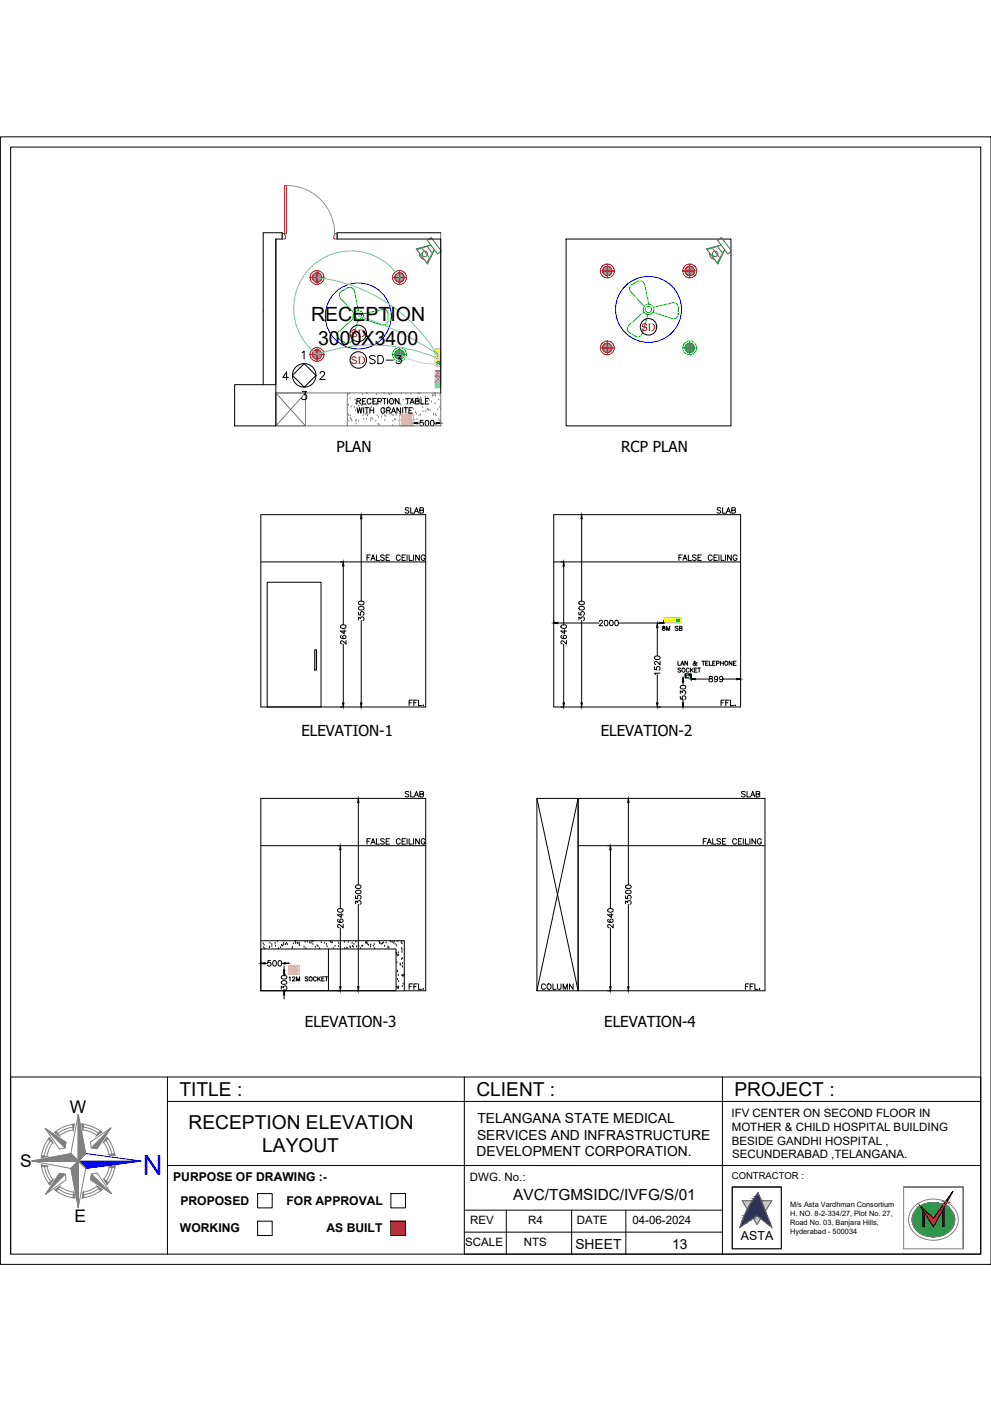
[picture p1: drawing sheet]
<svg xmlns="http://www.w3.org/2000/svg" width="420mm" height="594mm" viewBox="0 0 420 594" stroke-linecap="round" stroke-linejoin="round" font-family="sans-serif">
<defs><g id="words">
<text font-size="11.6" fill="#00f" x="68.8" y="489.9" transform="rotate(180 68.8 489.9)">N</text>
<g font-size="8.3">
<text x="131.9" y="136.2">RECEPTION</text>
<text x="134.9" y="146.1">3000X3400</text>
</g>
<g font-size="8.1">
<text x="76.1" y="464.8">TITLE :</text>
<text x="202" y="464.8">CLIENT :</text>
<text x="311.4" y="464.8">PROJECT :</text>
<text x="80" y="478.6">RECEPTION ELEVATION</text>
<text x="111.2" y="488.4">LAYOUT</text>
</g>
<g font-size="7.4">
<text x="29.6" y="471.8">W</text>
<text x="8.5" y="495.1">S</text>
<text x="31.7" y="518.3">E</text>
</g>
<text font-size="7.1" x="155.9" y="155.6">SD-3</text>
<text font-size="6.5" x="217.6" y="509">AVC/TGMSIDC/IVFG/S/01</text>
<g font-size="6.4">
<text x="142.6" y="191.7">PLAN</text>
<text x="263.4" y="191.8">RCP PLAN</text>
<text x="127.8" y="312">ELEVATION-1</text>
<text x="254.7" y="312">ELEVATION-2</text>
<text x="129.3" y="435.6">ELEVATION-3</text>
<text x="256.2" y="435.6">ELEVATION-4</text>
</g>
<g font-size="5.9">
<text x="202.4" y="476.2">TELANGANA STATE MEDICAL</text>
<text x="202.3" y="483.2">SERVICES AND INFRASTRUCTURE</text>
<text x="202.1" y="490.3">DEVELOPMENT CORPORATION.</text>
<text x="244" y="529.6">SHEET</text>
<text x="285" y="529.6">13</text>
</g>
<g font-size="5.7">
<text x="172.5" y="300.6">FFL.</text>
<text x="172.5" y="420.9">FFL.</text>
<text x="228.6" y="420.9">COLUMN</text>
<text x="315" y="420.9">FFL.</text>
</g>
<g font-size="5.3">
<text x="171.1" y="218.7">SLAB</text>
<text x="303" y="218.7">SLAB</text>
<text x="154.9" y="238.8">FALSE CEILING</text>
<text x="286.8" y="238.8">FALSE CEILING</text>
<text x="171.1" y="339">SLAB</text>
<text x="313.6" y="339">SLAB</text>
<text x="154.9" y="359.1">FALSE CEILING</text>
<text x="297.4" y="359.1">FALSE CEILING</text>
<text x="314.1" y="525.8">ASTA</text>
</g>
<g font-size="5.2">
<text x="73.4" y="500.9">PURPOSE OF DRAWING :-</text>
<text x="76.5" y="510.9">PROPOSED</text>
<text x="121.5" y="510.9">FOR APPROVAL</text>
<text x="76.3" y="522.2">WORKING</text>
<text x="138.4" y="522.2">AS BUILT</text>
</g>
<g font-size="4.9">
<text x="280.1" y="268.5">8M SB</text>
<text x="121.7" y="417.3">12M SOCKET</text>
<text x="310.1" y="473.6">IFV CENTER ON SECOND FLOOR IN</text>
<text x="310.2" y="479.4">MOTHER &amp; CHILD HOSPITAL BUILDING</text>
<text x="310.2" y="485.3">BESIDE GANDHI HOSPITAL ,</text>
<text x="310.4" y="491.2">SECUNDERABAD ,TELANGANA.</text>
<text x="199.3" y="500.7">DWG. No.:</text>
<text x="199.3" y="519.1">REV</text>
<text x="223.9" y="519.1">R4</text>
<text x="244.6" y="519.1">DATE</text>
<text x="268.1" y="519.1">04-06-2024</text>
<text x="197.3" y="528.4">SCALE</text>
<text x="222.1" y="528.4">NTS</text>
</g>
<g font-size="4.4" fill="#f00">
<text x="148.7" y="143">SD</text>
<text x="271.8" y="140.2">SD</text>
<text x="148.7" y="154.3">SD</text>
</g>
<text font-size="4" x="310.3" y="499.9">CONTRACTOR :</text>
<g font-size="3.1">
<text x="335" y="515.7">H. NO. 8-2-334/27, Plot No. 27,</text>
<text x="335" y="511.9">M/s Asta Vardhman Consortium</text>
<text x="335" y="519.4">Road No. 03, Banjara Hills,</text>
<text x="335" y="523.1">Hyderabad - 500034</text>
</g>
</g></defs>
<!-- layer: ELE-12W UPS LIGHT -->
<g fill="none" stroke="#0f0" stroke-width=".42">
<path d="M169.4 147.4v5.8M289.5 147.5h5.9M292.4 144.6v5.9"/>
<circle cx="169.4" cy="150.3" r="2.94"/>
<circle cx="292.4" cy="147.5" r="2"/>
<circle cx="292.4" cy="147.5" r="2.94"/>
</g>
<!-- layer: ELE-4M RAW P.SB -->
<g fill="none" stroke="#ffbf00" stroke-width=".42">
<path d="M184.5 148h2.4v7.2h-2.4zM185.2 148.4h1.2v1.4h-1.2zM185.2 150.1h1.2v.6h-1.2zM185.2 150.9h1.2v.6h-1.2zM185.2 151.7h1.2v.6h-1.2zM185.2 152.5h1.2v.6h-1.2zM185.7 148.9l.1 .2M185.8 149.1l-.2 .2M185.8 148.9v.2M185.8 149.2l-.1 .1M185.8 149.1l.2 .1M186 149.1h-.2"/>
<path d="M281.4 262h7.2v2.4h-7.2zM281.8 262.5h1.4v1.2h-1.4zM282.5 262.9v.2M283.5 262.5h.6v1.2h-.6zM284.3 262.5h.6v1.2h-.6zM285.1 262.5h.6v1.2h-.6zM285.9 262.5h.6v1.2h-.6z"/>
<circle cx="185.8" cy="149.1" r=".45"/>
<circle cx="185.8" cy="149.1" r=".04"/>
<circle cx="282.5" cy="263.1" r=".45"/>
</g>
<!-- layer: ELE-6M RAW P.SB -->
<path d="M185.2 153.3h1.2v.6h-1.2zM185.2 154.1h1.2v.7h-1.2zM286.7 262.5h.7v1.2h-.7zM287.5 262.5h.7v1.2h-.7z" fill="none" stroke="#0f0" stroke-width=".42"/>
<!-- layer: ELE-TEL POINT -->
<g fill="none" stroke="#0ff" stroke-width=".42">
<path d="M184.6 163.2l2.3 1.3M184.9 162.5h-.3v1.5h.3M184.9 163l-.3 .3M185.2 162.9l-.5 .4M185.5 162.7l-.7 .7M185.8 162.6l-.9 .8M186 162.4l-1 1.1M186.6 162.1l-1.6 1.4M186.9 164.5h.1M186.9 161.9l-1.7 1.7M186.9 162.1l-1.6 1.5M186.9 162.3l-1.5 1.4"/>
<path d="M186.9 162.4l-1.4 1.4M186.9 162.5l-1.3 1.3M186.9 162.6l-1.3 1.3M186.9 162.8l-1.2 1.1M186.9 162.9l-1.1 1M186.9 163.1l-1 .9M186.9 163.2l-.9 .9M186.9 163.5l-.7 .7M186.9 163.6l-.6 .6M186.9 163.7l-.6 .5M186.9 163.8l-.5 .5M186.9 164.1l-.3 .3"/>
<path d="M186.9 164.2l-.3 .2M186.9 164.3l-.2 .2M186.9 164.4l-.1 .1M186.9 161.9l-2.3 1.3M186.9 161.9v2.6"/>
</g>
<!-- layer: ELE.LAN POINT -->
<path d="M184.5 157.1h2.4v2.4h-2.4zM184.5 159.5h2.4v2.4h-2.4zM184.9 157.5h1.5v1.6h-1.5zM184.9 159.9h1.5v1.6h-1.5zM185.3 158.2l.5-.2v.6zM185.4 158.2l.4-.1v.4zM185.3 160.6l.5-.1v.5zM185.4 160.6l.4-.1v.4z" fill="none" stroke="#f0f" stroke-width=".42"/>
<!-- layer: FUR -->
<g fill="none" stroke="#767676" stroke-width=".42">
<path d="M117 166.6h12.5v14h-12.5zM117 166.6h69.9v14h-69.9zM147.2 166.6v14M147.6 175.8h.1M147.6 167.3h.1M147.7 171.8h.1M147.9 176.3h.1M147.9 178.7h.1M148.3 167h.1M148.4 169h.1M148.5 177.5h.1M148.5 176.4h.1"/>
<path d="M148.9 172.5h.1M149 177.9h.1M149.2 178.5h.1M150.2 172.8h.1M150.5 169.6h.1M150.7 174.1h.1M150.8 171.1h.1M150.8 178.6h.1M151 179.8h.1M151.1 178.3h.1M151.2 171.5h.1M152.1 172.1h.1"/>
<path d="M152.1 178.6h.1M152.9 169.9h.1M153.2 173.3h.1M153.3 172h.1M153.7 167.2h.1M153.8 171.7h.1M153.9 170.5h.1M154 176.2h.1M154.2 177.9h.1M154.8 175.7h.1M155.2 171.7h.1M155.4 177.7h.1"/>
<path d="M155.4 166.9h.1M155.5 175.5h.1M155.6 167h.1M155.8 176.4h.1M156 175.9h.1M156.8 169.4h.1M157 173.9h.1M157.1 178.4h.1M157.3 177.5h.1M157.5 172.8h.1M157.8 169.1h.1M158 177.7h.1"/>
<path d="M158.2 169.4h.1M158.3 171.3h.1M159.3 178.6h.1M159.6 171.1h.1M159.6 167.3h.1M159.8 171.8h.1M159.9 176.2h.1M160.2 169.9h.1M160.2 171.3h.1M160.3 179.9h.1M160.5 177.1h.1M161.2 170.5h.1"/>
<path d="M161.4 170.9h.1M161.7 176.9h.1M162.1 175.7h.1M162.5 173.4h.1M162.8 166.9h.1M162.9 169.3h.1M163 173.8h.1M163.1 176.4h.1M163.1 173.8h.1M163.2 178.3h.1M163.6 176.6h.1M164.6 170.5h.1"/>
<path d="M164.7 172.8h.1M164.8 167h.1M165 175.7h.1M165.2 167.4h.1M165.8 170.3h.1M165.9 167h.1M166.1 171.5h.1M166.2 176h.1M166.6 178.6h.1M166.8 176.2h.1M167.2 169.3h.1M167.3 177.8h.1"/>
<path d="M167.5 169.9h.1M167.7 170.1h.1M167.7 178.2h.1M168 176.1h.1M168.4 170.5h.1M168.9 169.4h.1M169 173.9h.1M169.2 178.4h.1M169.3 175.7h.1M169.5 171.4h.1M169.9 175.8h.1M170 171.8h.1"/>
<path d="M170.1 166.9h.1M170.9 169.6h.1M172 172.8h.1M172 173.6h.1M172 167h.1M172.1 169.5h.1M172.2 171.5h.1M173 175.4h.1M174 169.2h.1M174.2 167.2h.1M174.2 175.2h.1M174.3 175.8h.1"/>
<path d="M174.7 169.9h.1M175.2 169.1h.1M175.3 173.6h.1M175.5 178.1h.1M175.7 170.5h.1M176.1 175h.1M176.5 169.3h.1M176.6 175.7h.1M176.8 178h.1M177 169.7h.1M177.2 168.8h.1M177.3 166.9h.1"/>
<path d="M177.6 176.3h.1M178 167h.1M178.1 171.5h.1M178.3 176h.1M178.4 168.7h.1M179 171.6h.1M179.2 172.7h.1M179.3 174.6h.1M180.3 168.4h.1M180.5 174.4h.1M181.3 169.1h.1M181.3 173.7h.1"/>
<path d="M181.4 173.6h.1M181.8 174.1h.1M182 169.9h.1M182.4 174.2h.1M182.9 170.5h.1M183.4 168h.1M183.6 167.3h.1M183.8 176h.1M183.8 175.7h.1M184 167.7h.1M184.3 166.8h.1M184.4 171.3h.1"/>
<path d="M184.6 175.7h.1M184.6 166.9h.1M184.6 167.8h.1M184.8 176.3h.1M185.6 173.8h.1M186 169.5h.1M186.1 178.1h.1M186.5 172.7h.1M186.5 178.5h.1M186.5 167.6h.1M186.8 173.6h.1M160.7 180.2h.1"/>
<path d="M166.4 180.5h.1M184.7 180.2h.1"/>
</g>
<!-- layer: ELE-CABLE TRAY -->
<path d="M175.2 179.4h.1M177 179.4h1M179.4 178.2h-1.1l-.2 1a.82 .82 0 0 1 1.3 0 .82 .82 0 0 1-.2 1.3 .82 .82 0 0 1-1.2-.4M180.6 178.3a1.14 1.14 0 0 1 1.4 .9 1.14 1.14 0 0 1-.9 1.4l-.7-.5-.1-.9zM182.8 178.3a1.14 1.14 0 0 1 1.4 .9 1.14 1.14 0 0 1-.8 1.4l-.8-.5-.1-.9zM184 179.4h1.1M186.9 179.4h.1" fill="none" stroke="#000" stroke-width=".42"/>
<path d="M175.2 179.4l1.8-.3v.6zM185.1 179.1l1.8 .3-1.8 .3z" fill="#000" stroke="#000" stroke-width=".42"/>
<!-- layer: ELE-12W LED -->
<g fill="none" stroke="#f00" stroke-width=".42">
<path d="M131.5 117.7h5.9M134.4 114.7v5.9M166.4 117.7h5.9M169.4 114.7v5.9M254.6 114.9h5.8M257.5 112v5.8M289.5 114.9h5.9M292.4 112v5.8M131.5 150.3h5.9M134.4 147.4v5.8M254.6 147.5h5.8M257.5 144.6v5.9"/>
<circle cx="134.4" cy="117.7" r="2"/>
<circle cx="134.4" cy="117.7" r="2.94"/>
<circle cx="169.4" cy="117.7" r="2"/>
<circle cx="169.4" cy="117.7" r="2.94"/>
<circle cx="257.5" cy="114.9" r="2"/>
<circle cx="257.5" cy="114.9" r="2.94"/>
<circle cx="292.4" cy="114.9" r="2"/>
<circle cx="292.4" cy="114.9" r="2.94"/>
<circle cx="134.4" cy="150.3" r="2"/>
<circle cx="134.4" cy="150.3" r="2.94"/>
<circle cx="257.5" cy="147.5" r="2"/>
<circle cx="257.5" cy="147.5" r="2.94"/>
</g>
<g fill="none" stroke="#989898" stroke-width=".42">
<path d="M132.4 117.7l2 2M132.4 117.8l1.9 1.9M132.4 117.5l2.2 2.2M132.4 117.4l2.3 2.3M132.4 117.9l1.8 1.8M132.5 117.2l2.4 2.4M132.5 118.2l1.4 1.4M132.5 118.3l1.3 1.3M132.6 116.9l2.6 2.6-2.6-2.5M132.6 118.5l1 1M132.7 116.7l2.6 2.8M132.7 116.6l2.8 2.8"/>
<path d="M132.7 118.8l.7 .6M133.1 116.2l2.8 2.8-2.9-2.8 2.8 2.9-2.9-2.8 2.8 2.9-2.9-2.6M133.5 115.9l2.6 2.8M134 115.7l2.4 2.4M134.2 115.7l2.2 2.2-2.3-2.2M134.3 115.7l2.1 2.1M134.4 115.7l2 2M134.5 115.7l1.9 1.9M134.6 115.7l1.8 1.8M134.8 115.7l1.6 1.6M135 115.8l1.3 1.3M135 119.6l-2.5-2.5 2.5 2.5"/>
<path d="M135.1 115.8l1.2 1.2M135.6 116.1l.4 .4M136.1 118.8l-2.8-2.8 2.7 2.9M136.3 118.4l-2.6-2.6 2.5 2.7M136.4 118.2l-2.5-2.5 2.4 2.6M167.4 117.6l2.1 2.1M167.4 117.7l1.9 2M167.4 117.8l1.8 1.9M167.4 117.5l2.2 2.2M167.4 117.9l1.7 1.8M167.4 117.3l2.3 2.3-2.3-2.2M167.4 117.2l2.4 2.4"/>
<path d="M167.4 118.2l1.5 1.4M167.5 118.3l1.2 1.3M167.5 117l2.4 2.6M167.5 116.9l2.6 2.6M167.6 116.7l2.6 2.8M167.7 118.8l.6 .6M167.7 116.6l2.8 2.7M167.9 116.3l2.9 2.8M168.2 116.1l2.8 2.8-2.9-2.8M168.4 116l2.7 2.7M168.4 115.9l2.8 2.6M168.6 115.8l2.6 2.6"/>
<path d="M168.8 115.8l2.5 2.5M168.9 115.7l2.4 2.5M169 115.7l2.3 2.4M169.1 115.7l2.3 2.2-2.4-2.2M169.2 115.7l2.2 2.1M169.4 115.7l2 1.9M169.6 115.7l1.8 1.8M169.8 115.7l1.5 1.6M169.9 115.8l1.4 1.3M170.3 115.9l.9 .9M170.6 116.1l.4 .4M170.6 119.3l-2.8-2.8 2.7 2.8"/>
<path d="M255.5 114.8l2.1 2.1M255.5 114.9l2 2M255.5 115l1.8 1.9M255.5 114.6l2.3 2.3M255.5 115.2l1.7 1.7M255.5 114.5l2.3 2.4M255.5 115.3l1.6 1.6M255.6 114.4l2.4 2.4M255.6 115.4l1.4 1.4M255.6 114.3l2.5 2.5M255.6 115.6l1.2 1.2M255.6 114.2l2.6 2.6"/>
<path d="M255.7 115.7l.9 1M255.7 113.9l2.6 2.8M255.8 113.9l2.7 2.7M255.8 116l.6 .6M255.8 113.8l2.8 2.8M256 113.6l2.8 2.8M256.1 113.5l2.8 2.8-2.9-2.7M256.1 113.5l2.9 2.7M256.3 113.3l2.8 2.7M256.4 113.2l2.8 2.8M256.5 113.1l2.7 2.8M256.6 113.1l2.7 2.7"/>
<path d="M256.7 113l2.6 2.6M256.9 113l2.5 2.5-2.6-2.5M257.1 112.9l2.3 2.4M257.2 112.9l2.3 2.3M257.2 112.9l2.3 2.2M257.3 112.9l2.2 2.1M257.4 112.9l2.1 2M257.7 112.9l1.8 1.8M257.8 112.9l1.7 1.7M257.9 112.9l1.5 1.6M258.2 113l1.1 1.2M258.4 113.1l.9 .9"/>
<path d="M258.7 113.3l.4 .4M258.7 116.5l-2.8-2.8 2.8 2.8M290.4 114.9l2 2M290.4 115l1.9 1.9M290.5 115.2l1.7 1.7M290.5 114.5l2.1 2.4M290.5 115.3l1.6 1.6M290.5 115.4l1.4 1.4M290.5 114.4l2.5 2.4M290.5 114.3l2.6 2.5M290.6 114.1l2.6 2.6M290.6 114.1l2.7 2.6"/>
<path d="M290.6 115.7l1 1M290.7 113.9l2.7 2.7M290.8 116l.6 .6M290.8 113.8l2.7 2.8M290.9 113.7l2.8 2.8M290.9 113.6l2.8 2.8M291 113.5l2.8 2.8M291.1 113.4l2.8 2.8-2.8-2.7M291.3 113.3l2.8 2.7M291.4 113.2l2.7 2.8M291.5 113.1l2.7 2.8M291.6 113.1l2.6 2.7"/>
<path d="M291.7 113l2.6 2.6M291.8 113l2.5 2.6M291.9 113l2.5 2.4M292 112.9l2.4 2.4M292.1 112.9l2.3 2.3M292.3 112.9l2.1 2.1M292.4 112.9l2 2M292.6 112.9l1.8 1.8M292.7 112.9l1.7 1.7M293 113l1.4 1.3M293.2 113l1.1 1.2M293.6 113.3l.5 .4"/>
<path d="M132.4 150.3l2 2M132.4 150.4l1.9 1.9M132.4 150.6l1.8 1.7M132.5 149.9l2.4 2.4M132.5 150.8l1.4 1.4M132.5 149.8l2.5 2.4M132.5 151l1.3 1.2M132.6 149.6l2.5 2.6M132.6 149.5l2.6 2.6M132.6 149.5l2.7 2.6M132.7 149.3l2.7 2.7-2.8-2.6M132.7 149.3l2.8 2.7"/>
<path d="M132.7 151.4l.7 .6M132.8 149.2l2.7 2.8M132.9 149l2.8 2.8M133 148.9l2.8 2.8-2.9-2.7M133.1 148.8l2.8 2.8-2.9-2.7M133.5 148.5l2.8 2.5M133.8 148.4l2.5 2.6M133.9 148.4l2.5 2.4M134 148.4l2.4 2.3M134.2 148.3l2.2 2.2M134.3 148.3l2.1 2.2M134.4 148.3l2 2.1"/>
<path d="M134.5 148.3l1.9 1.9M134.6 148.3l1.8 1.8M134.7 152.3l-2.3-2.3 2.2 2.3M134.7 148.3l1.7 1.7M135 148.4l1.3 1.3M135.1 148.4l1.2 1.2M135.6 148.7l.4 .4M135.7 151.9l-2.9-2.8 2.8 2.8M136.1 151.5l-2.8-2.8 2.7 2.8M136.2 151.3l-2.7-2.7 2.6 2.7M255.5 147.5l2.1 2M255.5 147.6l2 1.9"/>
<path d="M255.5 147.7l1.8 1.8M255.5 147.3l2.3 2.2M255.5 147.8l1.7 1.7M255.5 147.2l2.3 2.3M255.5 147.9l1.6 1.6M255.6 147l2.4 2.5M255.6 148l1.4 1.5M255.6 146.9l2.5 2.5M255.6 148.2l1.2 1.2M255.6 146.8l2.6 2.6M255.7 146.7l2.6 2.6M255.7 148.4l.9 .9"/>
<path d="M255.7 146.6l2.8 2.7M255.8 146.5l2.7 2.7M255.8 148.6l.6 .6M255.9 146.3l2.8 2.8M256 146.2l2.8 2.9M256 146.2l2.8 2.8M256.1 146.1l2.8 2.9M256.1 146.1l2.8 2.8M256.2 146l2.8 2.8M256.3 145.9l2.8 2.8M256.4 145.9l2.8 2.7M256.5 145.8l2.7 2.7"/>
<path d="M256.7 145.7l2.6 2.6-2.7-2.6M256.8 145.6l2.6 2.6M256.9 145.6l2.5 2.5M257.1 145.6l2.3 2.3M257.2 145.6l2.3 2.3M257.2 145.5l2.3 2.3M257.3 145.5l2.2 2.2M257.4 145.5l2.1 2.1M257.7 145.5l1.8 1.9M257.8 145.6l1.7 1.6M257.9 145.6l1.5 1.5M258.2 145.7l1.1 1.1"/>
<path d="M258.4 145.7l.9 .9M258.7 149.1l-2.8-2.7 2.7 2.8M258.7 145.9l.4 .5"/>
</g>
<!-- layer: ELE-1200MM CEILINGFAN -->
<g fill="none" stroke="#0f0" stroke-width=".42">
<path d="M144.8 123.5l2.6-1.4a1.96 1.96 0 0 1 2.8 1.3l1.8 8.3M144.8 123.5a1.96 1.96 0 0 0-.4 3l5.7 6.2M149.9 135l-6.4 5.7a1.96 1.96 0 0 0 .4 3.2M151.7 136.2l-2.5 8.1a1.96 1.96 0 0 1-2.9 1l-2.4-1.4M154 133.1l8.1-1.9a1.96 1.96 0 0 1 2.4 1.9v2.9a1.96 1.96 0 0 1-2.6 1.9l-8.1-2.7M267.4 123.7l5.7 6.2M267.9 120.7a1.96 1.96 0 0 0-.5 3M267.9 120.7l2.5-1.4a1.96 1.96 0 0 1 2.9 1.3l1.8 8.4M273 132.2l-6.4 5.8a1.96 1.96 0 0 0 .3 3.1l2.5 1.5a1.96 1.96 0 0 0 2.9-1.1l2.4-8M277 130.3l8.2-1.9a1.96 1.96 0 0 1 2.4 1.9v2.9a1.96 1.96 0 0 1-2.6 1.9l-8.1-2.7"/>
<circle cx="151.9" cy="134" r="1.34"/>
<circle cx="151.9" cy="134" r="2.25"/>
<circle cx="275" cy="131.2" r="1.34"/>
<circle cx="275" cy="131.2" r="2.25"/>
</g>
<g fill="none" stroke="#00f" stroke-width=".42">
<circle cx="151.9" cy="134" r="14"/>
<circle cx="275" cy="131.2" r="14"/>
</g>
<!-- layer: FA-BELOW SMOKE DERECTOR -->
<g fill="none" stroke="#000" stroke-width=".42">
<circle cx="275" cy="138.6" r="3.5"/>
<circle cx="151.9" cy="141.4" r="3.5"/>
<circle cx="151.9" cy="152.6" r="3.5"/>
</g>
<!-- layer: ELE-LIGHTING WIRING -->
<path d="M169.4 150.3a31.3 31.3 0 0 0 16.4 4.1" fill="none" stroke="#debad0" stroke-width=".42"/>
<path d="M134.4 117.7a68.4 68.4 0 0 1 51.4 33.5M169.4 117.7a24.3 24.3 0 0 0-37.2-4.8 24.3 24.3 0 0 0 2.2 37.4 70.6 70.6 0 0 1 51.4 1.7M151.9 134a124.7 124.7 0 0 1 33.9 16.4" fill="none" stroke="#63d7b6" stroke-width=".42"/>
<!-- layer: ELE. 2N0S OF 6-16 UPS SOCKETS -->
<g fill="none" stroke="#dd6ec1" stroke-width=".42">
<path d="M169.4 178.3h5.8v2.3h-5.8zM169.4 175.9h5.8v2.4h-5.8zM170.3 178.7h4v1.5h-4zM170.3 176.3h4v1.5h-4zM170.4 178.8h.4M170.4 178.9h.4M170.4 176.5h.4M170.4 177.7h.4M170.9 176.3v1.5M170.9 178.7v1.5M171.3 179.1h.1M171.3 176.8h.1"/>
<path d="M171.6 179.6v.3zM171.6 177.3v.3zM171.9 179l.2 .2zM171.9 176.7l.2 .1zM172.3 176.3v1.5M172.3 178.7v1.5M172.4 176.3v1.5M172.4 178.7v1.5M172.4 178.9h.5M172.4 176.5h.5M172.9 178.8h-.5v1.2h.5M172.9 176.5h-.5v1.2h.5"/>
<path d="M172.9 176.3v1.5M172.9 178.7v1.5M173 176.3v1.5M173 178.7v1.5M173.4 179.1h.1M173.4 176.8h.1M173.6 179.6v.3zM173.6 177.3v.3zM173.9 179l.2 .2zM173.9 176.7l.2 .1zM170.4 180h.4M122.2 409.3h4.7v1.9h-4.7z"/>
<path d="M122.2 411.2h4.7v1.9h-4.7zM123 409.7h3.2v1.2h-3.2zM123 412.8v-1.2h3.2v1.2M123.2 410.6h.1M123.4 409.9l.1 .2zM123.7 410.5h.1M124 409.7v1.2M124 411.6v1.2M124.1 409.7v1.2M124.1 411.6v1.2M124.1 410.7h.4M124.1 409.8h.4"/>
<path d="M124.1 411.7h.4M124.5 409.7v1.2M124.5 411.6v1.2M124.6 409.7v1.2M124.6 411.6v1.2M124.8 410.6h.1M125.1 409.9v.2zM125.4 410.6h.1M125.7 409.7v1.2M125.7 411.6v1.2M126.1 409.8h-.3v1l.3-.1M126.1 411.7h-.3v1"/>
</g>
<!-- layer: LV.CC CEMARA -->
<g fill="none" stroke="#709500" stroke-width=".42">
<path d="M176.7 105.9l6-2-6.2 1.6 4.8 6.4 2.9-6-3.3 5.6M177.9 107.4a2.33 2.33 0 0 0 1.9 2.6M179.2 105.5l2.7 3.5M181.2 101.9l1.6-1.2 4.3 5.8-1.6 1.2zM181.2 104.7l2 2.5M299.8 105.9l5.9-2-6.2 1.6 4.8 6.4 3-6-3.3 5.6M300.9 107.4a2.33 2.33 0 0 0 2 2.6M302.2 105.5l2.7 3.5M304.2 101.9l1.6-1.2 4.4 5.8-1.6 1.2zM304.3 104.7l1.9 2.5"/>
<circle cx="180.1" cy="107.7" r="1.15"/>
<circle cx="303.2" cy="107.7" r="1.15"/>
</g>
<!-- layer: WALL -->
<path d="M186.9 98.7v64.4" fill="none" stroke="#767676" stroke-width=".42"/>
<path d="M186.9 98.7h-44v2.7h44v65.2M111.6 163.1v-64.4h8v2.7h-2.6v61.7" fill="none" stroke="#000" stroke-width=".42"/>
<!-- layer: DOOR -->
<path d="M120.7 78.6h.8v20.4h-.8zM119.6 99h1.1v.9h.3l-.2 1.4-1.2 .1zM141.9 99h1v2.4h-1l-.4-.4zM120.7 101.3v.1M141.9 101.3v.1" fill="none" stroke="#b88a00" stroke-width=".42"/>
<path d="M121.5 78.6a20.4 20.4 0 0 1 20.4 21.3" fill="none" stroke="#5ca1b8" stroke-width=".42"/>
<!-- layer: Staircase -->
<path d="M117 166.6l12.5 14M129.5 166.6l-12.5 14" fill="none" stroke="#767676" stroke-width=".42"/>
<!-- layer: COL -->
<path d="M99.5 163.1h17.5v17.5h-17.5zM227.6 338.6h17.5v81.5h-17.5zM227.6 338.6l17.5 81.5M245.1 338.6l-17.5 81.5" fill="none" stroke="#000" stroke-width=".42"/>
<!-- layer: 0 -->
<g fill="none" stroke="#000" stroke-width=".42">
<path d="M.2 58h420v478.1h-420zM4.5 62.4h411.3v469.4h-411.3zM124 159.2l5-5 5 5-5 5zM128.1 149.5l.8-.7v3.5M135.7 158.3l.7-.8 .9 .2 .4 .5-.5 1.1-1.6 1.6h2.2M122.3 160h-2.4l1.6-2.3v3.5M128.1 166.1h1.8l-.9 1.3a1.13 1.13 0 0 1 .8 1.8 1.13 1.13 0 0 1-2-.4M133.4 275.5h.8v8.6h-.8zM196.9 456.7v75.1h218.9M415.8 456.7h-411.3v75.1M331.2 503.3h-20.7v26.2h20.7M383.1 503.3h25.3v26.2"/>
<path d="M310.5 529.4v-26.1h20.8v26.1"/>
<circle cx="129" cy="159.2" r="5"/>
</g>
<!-- layer: MEP_HVAC_RA_DUCT -->
<g fill="none" stroke="#000" stroke-width=".42">
<path d="M240 101.4h69.9v79.2h-69.9zM110.6 218.2h69.9v81.6h-69.9zM234.8 218.2h79.2v81.6h-79.2zM110.6 238.3h69.9M234.8 238.3h79.2M113.3 246.9h22.8v52.9h-22.8zM110.6 338.6h69.9v81.5h-69.9zM245.1 338.6h79.2v81.5h-79.2zM110.6 358.6h69.9M245.1 358.6h79.2M110.6 398.9h60.8v21.2M110.6 402.4h57.3v17.7h-57.3z"/>
<path d="M139.3 402.4v17.7"/>
</g>
<!-- layer: 0 -->
<path d="M133.4 275.5l.8 8.6v-8.6zM133.4 275.5l.8 8.6h-.8z" fill="#dbdbdb" stroke="#dbdbdb" stroke-width=".42"/>
<!-- layer: ELE-4M UPS P.SB -->
<g fill="none" stroke="#000" stroke-width=".42">
<path d="M152.7 218.2h.5M153.2 220v34.9M246.2 218.2h.4M246.6 220v34.9M144.4 238.3h1.1M237.8 238.3h1.2M145.5 240v24.9M152 259.6v1.1l1 .1a.82 .82 0 0 1 0-1.3 .82 .82 0 0 1 1.2 .2 .82 .82 0 0 1-.3 1.2M152.1 257.5a1.16 1.16 0 0 1 1.4-.5 1.16 1.16 0 0 1 .7 1.3 1.16 1.16 0 0 1-1.4 .5 1.16 1.16 0 0 1-.7-1.3zM152.1 255.2a1.16 1.16 0 0 1 1.4-.4 1.16 1.16 0 0 1 .7 1.3 1.16 1.16 0 0 1-1.4 .5 1.16 1.16 0 0 1-.7-1.4zM239 240v24.9M245.4 259.6v1.1l1 .1a.82 .82 0 0 1 0-1.3 .82 .82 0 0 1 1.2 .2 .82 .82 0 0 1-.3 1.2"/>
<path d="M245.5 257.5a1.16 1.16 0 0 1 1.5-.5 1.16 1.16 0 0 1 .7 1.3 1.16 1.16 0 0 1-1.5 .5 1.16 1.16 0 0 1-.7-1.3zM245.5 255.2a1.16 1.16 0 0 1 1.5-.4 1.16 1.16 0 0 1 .7 1.3 1.16 1.16 0 0 1-1.5 .5 1.16 1.16 0 0 1-.7-1.4zM144.5 265.3a1.16 1.16 0 0 1 1.4-.5 1.16 1.16 0 0 1 .7 1.3 1.16 1.16 0 0 1-1.4 .5 1.16 1.16 0 0 1-.7-1.3zM144.7 269.5l-.2 .1a1.14 1.14 0 0 0 .8 1.4 1.14 1.14 0 0 0 1.4-.9 .72 .72 0 0 0-.7-.7 .72 .72 0 0 0-.7 .6 .72 .72 0 0 0 .6 .8M145.5 273.2v24.8M145.9 267v1.7l-1.5-1.1h2.3M146.7 271.6v1.5l-1.9-1.4-.4 .9 .5 .4M152 262.9v-1.2l.9 .6a.78 .78 0 0 1 1.2-.5 .78 .78 0 0 1-.2 1.3M153.2 263.1v34.9M234.8 263.2v1M236.5 264.2h17.5M237.9 265.3a1.16 1.16 0 0 1 1.5-.5 1.16 1.16 0 0 1 .6 1.3 1.16 1.16 0 0 1-1.4 .5 1.16 1.16 0 0 1-.7-1.3z"/>
<path d="M238.2 269.5l-.3 .1a1.14 1.14 0 0 0 .9 1.4 1.14 1.14 0 0 0 1.4-.9 .72 .72 0 0 0-.7-.7 .72 .72 0 0 0-.8 .6 .72 .72 0 0 0 .7 .8M239 273.2v24.8M239.4 267v1.7l-1.6-1.1h2.4M240.2 271.6v1.5l-1.9-1.4-.5 .9 .6 .4M245.4 262.9v-1.2l.9 .6a.78 .78 0 0 1 1.3-.5 .78 .78 0 0 1-.3 1.3M246.6 263.1v34.9M254.1 263.6l.4-.6 .9 .5-1.4 1.8h1.5M256.5 263.1a1.14 1.14 0 0 1 1.4 .9 1.14 1.14 0 0 1-.8 1.3l-.8-.4-.1-.9zM258.7 263.1a1.14 1.14 0 0 1 1.4 .9 1.14 1.14 0 0 1-.8 1.3l-.8-.4-.1-.9zM261 263.1a1.14 1.14 0 0 1 1.3 .9 1.14 1.14 0 0 1-.8 1.3l-.8-.4-.1-.9zM262.2 264.2h17.4M277.6 278.5a1.16 1.16 0 0 1 1.5-.5 1.16 1.16 0 0 1 .6 1.4 1.16 1.16 0 0 1-1.4 .4 1.16 1.16 0 0 1-.7-1.3z"/>
<path d="M278.7 266.1v12M144.4 299.8h1.1M152.7 299.8h.5M237.8 299.8h1.2M246.2 299.8h.4M277.5 282.8v1.1l1 .1a.82 .82 0 0 1 0-1.2 .82 .82 0 0 1 1.2 .1 .82 .82 0 0 1-.3 1.2M278.6 299.8h1.6M278.7 286v12M279.8 285.5h-2.3l.5 .5M279.8 280.4v1.5l-1.8-1.4-.5 .9 .6 .4M288.4 295.3v1.1l1 .1a.82 .82 0 0 1 0-1.2 .82 .82 0 0 1 1.2 .1 .82 .82 0 0 1-.3 1.2M288.4 294.2v-1.2l.9 .6a.78 .78 0 0 1 1.3-.6 .78 .78 0 0 1-.3 1.4"/>
<path d="M288.5 291a1.16 1.16 0 0 1 1.5-.5 1.16 1.16 0 0 1 .6 1.3 1.16 1.16 0 0 1-1.4 .5 1.16 1.16 0 0 1-.7-1.3zM289.3 299.8h.3M289.3 287.4h.3M289.6 289.2v1.4M289.6 296.6v1.4M290.5 285.8h2.6v1.6h-2.6zM290.5 285.8v.1M290.5 285.9h2.5v1.5h-2.5zM290.5 287.4h.1M290.7 286l.1 1.2zM292.1 286.2h.4v.3h-.4zM292.1 286.2l.4 .3"/>
<path d="M292.5 286.2l-.4 .3M292.8 286l.1 1.2zM293 287.4h.1M293.1 285.8l-.1 .1M293.1 288v.6M294.8 287.9h5.8M300.8 286.9v.7a.96 .96 0 0 1 1.1 .3 .96 .96 0 0 1 0 1.1l-1.2-.1v-.8l1.3-.8-.1-.4zM304.2 287.6a.72 .72 0 0 1-.9 .6 .72 .72 0 0 1-.3-1.2 .72 .72 0 0 1 1.1 .1l.1 .5a1.1 1.1 0 0 1-.8 1.5l-.5-.3M306.5 287.6a.72 .72 0 0 1-1 .6 .72 .72 0 0 1-.3-1.2 .72 .72 0 0 1 1.2 .1l.1 .5a1.1 1.1 0 0 1-.9 1.5l-.5-.3M306.5 287.9h5.8M314 288v.6M151.5 338.6h.4"/>
<path d="M266 338.6h.4M143.1 358.6h1.2M151.9 340.3v34.9M257.6 358.6h1.2M266.4 340.3v34.9M144.3 360.3v24.9M150.7 379.9v1.1l1 .1a.82 .82 0 0 1 0-1.2 .82 .82 0 0 1 1.3 .1 .82 .82 0 0 1-.4 1.2M150.9 377.8a1.16 1.16 0 0 1 1.4-.5 1.16 1.16 0 0 1 .7 1.4 1.16 1.16 0 0 1-1.5 .4 1.16 1.16 0 0 1-.6-1.3zM150.9 375.6a1.16 1.16 0 0 1 1.4-.5 1.16 1.16 0 0 1 .7 1.4 1.16 1.16 0 0 1-1.5 .4 1.16 1.16 0 0 1-.6-1.3zM258.8 360.3v24.9M265.3 379.9v1.1l1 .1a.82 .82 0 0 1-.1-1.2 .82 .82 0 0 1 1.3 .1 .82 .82 0 0 1-.4 1.2M265.4 377.8a1.16 1.16 0 0 1 1.4-.5 1.16 1.16 0 0 1 .7 1.4 1.16 1.16 0 0 1-1.5 .4 1.16 1.16 0 0 1-.6-1.3z"/>
<path d="M265.4 375.6a1.16 1.16 0 0 1 1.4-.5 1.16 1.16 0 0 1 .7 1.4 1.16 1.16 0 0 1-1.5 .4 1.16 1.16 0 0 1-.6-1.3zM143.2 385.6a1.16 1.16 0 0 1 1.5-.5 1.16 1.16 0 0 1 .7 1.4 1.16 1.16 0 0 1-1.5 .4 1.16 1.16 0 0 1-.7-1.3zM143.5 389.8l-.3 .1a1.15 1.15 0 0 0 .9 1.4 1.15 1.15 0 0 0 1.4-.8 .72 .72 0 0 0-.7-.8 .72 .72 0 0 0-.8 .7 .72 .72 0 0 0 .7 .7M144.3 393.5v24.9M144.7 387.4v1.6l-1.6-1.1h2.4M145.5 391.9v1.6l-1.9-1.5-.5 .9 .6 .5M150.7 383.2v-1.2l.9 .7a.78 .78 0 0 1 1.3-.6 .78 .78 0 0 1-.3 1.3M151.9 383.5v34.9M257.8 385.6a1.16 1.16 0 0 1 1.4-.5 1.16 1.16 0 0 1 .7 1.4 1.16 1.16 0 0 1-1.5 .4 1.16 1.16 0 0 1-.6-1.3zM258 389.8l-.2 .1a1.14 1.14 0 0 0 .8 1.4 1.14 1.14 0 0 0 1.4-.8 .72 .72 0 0 0-.7-.8 .72 .72 0 0 0-.8 .7 .72 .72 0 0 0 .7 .7M258.8 393.5v24.9M259.2 387.4v1.6l-1.6-1.1h2.4"/>
<path d="M260 391.9v1.6l-1.9-1.5-.5 .9 .6 .5M265.3 383.2v-1.2l.8 .7a.78 .78 0 0 1 1.3-.6 .78 .78 0 0 1-.3 1.3M266.4 383.5v34.9M110.6 407.7v.8M112.3 408.5h1.1M114.7 407.3h-1.1l-.1 1a.82 .82 0 0 1 1.3 0 .82 .82 0 0 1-.2 1.2 .82 .82 0 0 1-1.2-.3M116 407.4a1.15 1.15 0 0 1 1.4 .9 1.15 1.15 0 0 1-.9 1.4l-.8-.5-.1-.9zM118.2 407.4a1.15 1.15 0 0 1 1.4 .9 1.15 1.15 0 0 1-.9 1.4l-.7-.5-.1-.9zM119.3 419.4v-1.2l.9 .6a.78 .78 0 0 1 1.2-.5 .78 .78 0 0 1-.2 1.3M119.4 416.2a1.16 1.16 0 0 1 1.4-.5 1.16 1.16 0 0 1 .7 1.4 1.16 1.16 0 0 1-1.4 .4 1.16 1.16 0 0 1-.7-1.3zM119.4 414a1.16 1.16 0 0 1 1.4-.5 1.16 1.16 0 0 1 .7 1.3 1.16 1.16 0 0 1-1.4 .5 1.16 1.16 0 0 1-.7-1.3zM119.4 408.5h1.1"/>
<path d="M120.4 419.6v.5h.7M120.4 409.6v1.8M122.2 408.2v.3M120.4 421.9v1.7M143.1 420.1h1.2M151.5 420.1h.4M257.6 420.1h1.2M266 420.1h.4"/>
</g>
<g fill="#000" stroke="#000" stroke-width=".42">
<path d="M153.2 218.2l.2 1.8h-.5zM246.6 218.2l.3 1.8h-.6zM145.5 238.3l.3 1.7h-.5zM239 238.3l.3 1.7h-.6zM234.8 264.2l1.7-.3v.6zM278.7 264.4l.3 1.7h-.6zM145.3 298h.5l-.3 1.8zM152.9 298h.5l-.2 1.8zM238.7 298h.6l-.3 1.8zM246.3 298h.6l-.3 1.8zM278.4 298h.6l-.3 1.8zM289.6 287.4l.3 1.8h-.6z"/>
<path d="M289.3 298h.6l-.3 1.8zM293.1 287.9l1.7-.2v.5zM312.3 287.7l1.7 .2-1.7 .3zM151.9 338.6l.3 1.7h-.6zM266.4 338.6l.3 1.7h-.6zM144.3 358.6l.3 1.7h-.6zM258.8 358.6l.3 1.7h-.6zM110.6 408.5l1.7-.3v.6zM120.2 411.4h.5l-.3 1.7zM120.5 408.2l1.7 .3-1.7 .3zM144 418.4h.6l-.3 1.7zM151.6 418.4h.6l-.3 1.7z"/>
<path d="M258.5 418.4h.6l-.3 1.7zM266.1 418.4h.6l-.3 1.7zM120.4 420.1l.3 1.8h-.5z"/>
</g>
<!-- layer: ELE-SOCKET NMBERING -->
<g fill="none" stroke="#000" stroke-width=".42">
<path d="M151.3 170.1l1.3-.1 .2-.8-1.5-.2v2.3M151.3 172.9l.6 2.3 .5-2.3 .6 2.3 .5-2.3M152.1 170.1l.8 1.2M153.6 170.1h.9M154.2 172.9v2.3M154.8 172.9h1.5M155.1 169h-1.5v2.3h1.5M155.5 172.9v2.3M156.9 172.9v2.3M156.9 174h1.5M157.3 169.5a.85 .85 0 0 0-1-.5 .85 .85 0 0 0-.7 .9v.5a.86 .86 0 0 0 .7 .9 .86 .86 0 0 0 1-.5M158.1 170.1h.9"/>
<path d="M158.4 172.9v2.3M159.5 169h-1.4v2.3h1.4M160.2 170.2l1.3-.1 .1-.9-1.4-.2v2.3M162.2 169h1.5M163 169v2.3M163.2 173.4a.86 .86 0 0 0-1-.5 .86 .86 0 0 0-.7 .9v.5a.84 .84 0 0 0 .9 .9 .84 .84 0 0 0 .8-.9h-.6M164 174l1.3-.1 .1-.8-1.4-.2v2.3M164.3 169v2.3M164.7 174l.8 1.2M165.3 169.3l.2-.2a1.09 1.09 0 0 1 1.4 1 1.09 1.09 0 0 1-1.4 1.1l-.4-.8zM166 175.2l.9-2.3 .8 2.3M166.3 174.4h1.1"/>
<path d="M169.2 169v2.3l-1.6-2.3v2.3M169.9 172.9v2.3l-1.6-2.3v2.3M170.7 172.9v2.3M171.3 172.9h1.5M172.1 169h1.5M172.1 172.9v2.3M172.8 169v2.3M173.4 174h.9M173.8 171.3l.9-2.3 .9 2.3M174.2 170.5h1.1M174.8 172.9h-1.4v2.3h1.4M176.2 170.1l1.3-.1 .1-.8-1.4-.2v2.3l1.4-.2 .1-.6-.5-.4"/>
<path d="M178.5 169v2.3h1.3M180.4 170.1h.9M181.8 169h-1.4v2.3h1.4M287.4 280.4v1.7h1M288.6 282.1l.7-1.7 .6 1.7M288.6 283.5l-.4-.2-.8 .2 1.2 1-.4 .5-.8-.2M288.9 281.5h.8M290.7 286.4l.1 .4M290.8 286.7l-.1 .1M290.8 286.4l-.1 .3M291.5 280.4v1.7l-1.1-1.7v1.7M292.2 283.7a.64 .64 0 0 0-.7-.4 .64 .64 0 0 0-.6 .6v.5a.64 .64 0 0 0 .6 .6 .64 .64 0 0 0 .7-.4"/>
<path d="M292.8 283.3v1.7M292.8 286.5v.4M292.9 286.5v.4M293.2 284l.7 1M293.9 283.3l-1.1 1.1M294.5 284.1h.7M295.5 281.1l-.2-.1a1.05 1.05 0 0 1-1.4 1v-.5l.9-.7-.3-.4-.2 .6 .8 1h.4M295.6 283.3h-1.1v1.7h1.1M295.8 283.3h1.2M296.4 283.3v1.7M297.6 280.4h1.2M298.2 280.4v1.7"/>
<path d="M299.2 281.2h.6M300.3 280.4h-1.1v1.7h1.1M300.8 280.4v1.7h1M302.2 281.2h.6M303.3 280.4h-1.1v1.7h1.1M303.8 281.3l1-.1v-.7l-1-.1v1.7M305.5 281.2h1.2M305.5 280.4v1.7M305.7 298h.9M306.7 280.4v1.7M307.1 296.9h-1.4v2.3M307.7 298h.9"/>
<path d="M309.1 296.9h-1.4v2.3M309.7 296.9v2.3h1.3M310.3 280.4v1.7l-1.1-1.7v1.7M311 281.2h.7M311.6 299.1h.2zM312.1 280.4h-1.1v1.7h1.1"/>
<circle cx="289.8" cy="284.1" r=".8"/>
<circle cx="307.9" cy="281.2" r=".8"/>
</g>
<!-- layer: ELE.LAN POINT -->
<path d="M291.1 286.2l.3 .2-.3 .1z" fill="none" stroke="#0f0" stroke-width=".42"/>
<path d="M291.1 286.7l.3 .3-.3 .1zM291.1 286.8l.3 .2-.3 .1z" fill="none" stroke="#ff0" stroke-width=".42"/>
<path d="M292.1 286.7l.4 .3-.4 .1zM292.1 286.8l.4 .2-.4 .1z" fill="none" stroke="#0ff" stroke-width=".42"/>
<!-- layer: EQP -->
<g fill="none" stroke="#000" stroke-width=".42">
<path d="M117.6 399.2h.1M121.5 400h.1M125 399.2h.1M125.4 399.5h.1M126.1 400h.1M126.3 400h.1M126.8 399.9h.1M129.4 399.6h.1M130.3 399.4h.1M131.3 399.8h.1M131.9 399.2h.1M131.9 400h.1"/>
<path d="M132.6 399.4h.1M136.2 399.7h.1M137.7 400h.1M140.1 399.5h.1M140.4 399.8h.1M141 399.8h.1M143.5 400h.1M146 399.6h.1M147.6 399.6h.1M149.3 400h.1M150.9 399.5h.1M155.1 399.7h.1"/>
<path d="M155.1 399.9h.1M155.6 399.5h.1M160.7 399.4h.1M160.9 399.9h.1M162.7 399.8h.1M163.7 399.9h.1M165.5 399.3h.1M166.2 399.5h.1M166.7 399.9h.1M167.2 399.4h.1M168.7 399.2h.1M170.1 399.9h.1"/>
<path d="M170.3 399.3h.1M111.6 400.2h.1M111.8 401.9h.1M112 400.8h.1M112.3 402.3h.1M114.2 401.9h.1M114.3 401.5h.1M114.5 400h.1M115.2 400.5h.1M115.3 401.4h.1M116.6 400h.1M116.8 401.2h.1"/>
<path d="M118.1 402.3h.1M119 401.9h.1M119.3 400.9h.1M119.4 400.9h.1M119.8 401.2h.1M120.3 400h.1M120.3 400.8h.1M121 400.5h.1M121.8 400.6h.1M123.9 402.3h.1M124 401.7h.1M124.3 400.2h.1"/>
<path d="M125.3 400.1h.1M126.9 400.5h.1M127 401h.1M128.9 401.6h.1M129.7 402.3h.1M132.7 400.5h.1M133.7 401.7h.1M134.5 401.1h.1M134.8 401.4h.1M135.5 402.3h.1M138.5 400.5h.1M138.7 401.5h.1"/>
<path d="M141.3 402.3h.1M142 401.3h.1M143.6 401.4h.1M144.3 400.5h.1M146.1 402.2h.1M147.1 402.3h.1M147.1 402h.1M148.4 401.5h.1M148.6 401.8h.1M149.5 401.3h.1M149.8 401.6h.1M150.1 400.5h.1"/>
<path d="M151.2 401.5h.1M152.1 401.4h.1M152.9 402.3h.1M153.4 401.3h.1M153.6 401.2h.1M155.4 400h.1M155.9 400.4h.1M156.2 400.9h.1M157.1 401.5h.1M157.1 400.7h.1M158.3 401.2h.1M158.7 400.5h.1"/>
<path d="M158.7 402.2h.1M161.2 400.2h.1M161.7 400.4h.1M162.2 400.1h.1M163 401.2h.1M164.5 401.6h.1M164.5 402.2h.1M164.9 401.9h.1M167.5 400.4h.1M167.9 404.1h.1M168.1 401h.1M168.1 418.6h.1"/>
<path d="M168.2 404.6h.1M168.3 408.2h.1M168.3 405h.1M168.4 411.8h.1M168.5 412h.1M168.5 415.4h.1M168.6 418.8h.1M168.7 419h.1M168.7 405.4h.1M168.8 413.7h.1M168.9 404h.1M168.9 419.1h.1"/>
<path d="M169 405.1h.1M169 416.2h.1M169 418.5h.1M169.7 408.7h.1M169.7 409.3h.1M170.3 406.9h.1M170.3 402.2h.1M170.4 413.7h.1M170.4 403.8h.1M170.4 402.9h.1M170.5 400.2h.1M170.5 409.8h.1"/>
<path d="M170.6 406.5h.1M170.6 408.6h.1M170.7 410.1h.1M170.7 414h.1M170.8 413.7h.1M171.2 413.9h.1M171.4 413.3h.1"/>
</g>
<!-- layer: ELE-12W UPS LIGHT -->
<g fill="none" stroke="#808080" stroke-width=".42">
<path d="M290.4 147.6l2 1.9M290.4 147.5l2.1 2M290.4 147.7l1.9 1.8M290.5 147.8l1.7 1.7M290.5 147.2l2.3 2.3-2.3-2.2M290.5 147.9l1.6 1.6M290.5 148l1.4 1.5M290.5 147l2.5 2.5M290.5 146.9l2.6 2.5M290.6 146.8l2.6 2.6M290.6 146.7l2.7 2.6M290.6 148.4l1 .9"/>
<path d="M290.7 146.6l2.6 2.7M290.8 148.6l.6 .6M290.8 146.4l2.7 2.8-2.8-2.7M290.9 146.3l2.8 2.8M290.9 146.2l2.8 2.9M291 146.1l2.8 2.9M291.1 146.1l2.8 2.8M291.1 146l2.8 2.8M291.3 145.9l2.8 2.8-2.9-2.8M291.4 145.9l2.7 2.7M291.5 145.8l2.7 2.7M291.6 145.7l2.6 2.7"/>
<path d="M291.7 145.7l2.6 2.6M291.8 145.6l2.5 2.6M291.9 145.6l2.5 2.4M292 145.6l2.4 2.3M292.1 145.6l2.3 2.3M292.3 145.5l2.1 2.2M292.4 145.5l2 2.1M292.6 145.5l1.8 1.9M292.7 145.6l1.7 1.6M293 145.6l1.4 1.4M293.2 145.7l1.1 1.1M293.3 145.7l.9 .9"/>
</g>
<!-- layer: hatch -->
<path d="M415.8 456.7v75.1" fill="none" stroke="#000" stroke-width=".42"/>
<!-- layer: TITLE -->
<g fill="none" stroke="#808080" stroke-width=".42">
<path d="M19.2 478.5l8.8 5.9-.4 2.4-2.4 .4zM30.9 477.9a14.6 14.6 0 0 0-6.4 2.7M33.2 472.6v19.7v-19.7M34.6 476.6a15.7 15.7 0 0 1 8.5 3.4l-2.1 1.5a13.3 13.3 0 0 0-5.9-2.4zM35.3 477.9a14.6 14.6 0 0 1 6.4 2.6M13.5 492.3h19.7l-3.1 3.2 3.1-3.2zM17.5 494l2.5 .4a13.3 13.3 0 0 0 2.5 5.9l-1.4 2.1a15.7 15.7 0 0 1-3.6-8.4zM18.8 494.6a14.6 14.6 0 0 0 2.7 6.4M20.9 482.4l1.4 2.1a13.2 13.2 0 0 0-2.4 5.9l-2.4 .5a15.7 15.7 0 0 1 3.4-8.5zM21.4 483.8a14.6 14.6 0 0 0-2.6 6.4M23.1 480.2a15.7 15.7 0 0 1 8.4-3.5l-.4 2.4a13.3 13.3 0 0 0-5.9 2.5M23.1 480.2l2.1 1.4"/>
<path d="M25.3 497.5l2.4 .4 .4 2.4-8.7 6zM30 489.2l3.2 3.1-3.2-3.1M30 489.2l-16.5 3.1 16.6 3.2 3.1 16.5 3.2-16.6M36.3 489.1l-3.1-16.5-3.2 16.6M36.3 489.1l-3.1 3.2v19.7v-19.7l3.2 3.1-3.2-3.1zM38.3 484.3l8.7-6-5.9 8.8-2.4-.4zM38.8 497.8l2.4-.4 6 8.7-8.8-5.9zM44.8 483.6a14.6 14.6 0 0 1 2.7 6.2M45.3 482.2a15.7 15.7 0 0 1 3.4 7.8l-2.4-.3a13.4 13.4 0 0 0-2.4-5.4zM46.3 494.8l2.5-.3a15.8 15.8 0 0 1-3.4 7.7l-1.4-2.1a13.4 13.4 0 0 0 2.3-5.3zM47.5 494.6a14.6 14.6 0 0 1-2.5 6.2M23.3 504.6l2-1.4a13.4 13.4 0 0 0 6 2.3l.4 2.5a15.7 15.7 0 0 1-8.4-3.4z"/>
<path d="M24.7 504.1a14.6 14.6 0 0 0 6.4 2.6M35.3 505.5a13.4 13.4 0 0 0 5.9-2.5l2 1.4a15.7 15.7 0 0 1-8.3 3.6zM41.9 504a14.6 14.6 0 0 1-6.4 2.7"/>
</g>
<g fill="#808080" stroke="#808080" stroke-width=".42">
<path d="M33.2 472.6l3.1 16.5-3.1 3.2z"/>
<path d="M33.2 492.3v19.7l-3.1-16.5z"/>
<path d="M41.2 503l2 1.4-.6 .5z"/>
<path d="M38.8 497.8l8.4 8.3-8.8-5.9z"/>
<path d="M44 500.1l1.9 1.4-.5 .7z"/>
<path d="M35.3 505.5l.4 2.3-.8 .2z"/>
<path d="M31.3 505.5l.4 2.5-.8-.1z"/>
<path d="M20.6 501.7l1.9-1.4-1.4 2.1z"/>
<path d="M23.3 504.6l2-1.4-1.3 1.9z"/>
<path d="M25.3 497.5l2.4 .4-8.3 8.4z"/>
<path d="M13.5 492.3l16.5-3.1 3.2 3.1z"/>
<path d="M17.5 494l2.5 .4-2.4 .4z"/>
<path d="M17.6 490l2.3 .4-2.4 .5z"/>
<path d="M47 478.3l-5.9 8.8-2.4-.4z"/>
<path d="M42.4 479.6l.7 .5-2.1 1.4z"/>
<path d="M45.3 482.2l.5 .7-1.9 1.4z"/>
<path d="M34.6 476.6l.8 .1-.3 2.4z"/>
<path d="M19.2 478.5l8.8 5.9-.4 2.4z"/>
<path d="M30.7 476.8l.8-.1-.4 2.4z"/>
<path d="M20.9 482.4l1.4 2.1-1.9-1.4z"/>
<path d="M23.1 480.2l.7-.5 1.4 1.9z"/>
<path d="M46.3 489.7l2.3-.5 .1 .8z"/>
<path d="M46.3 494.8l2.5-.3-.2 .8z"/>
</g>
<path d="M36.3 489.1l23.5 3.2-23.4 3.1" fill="none" stroke="#00f" stroke-width=".42"/>
<path d="M33.2 492.3h26.6l-23.4 3.1z" fill="#00f" stroke="#00f" stroke-width=".42"/>
<!-- layer: EQP -->
<path d="M167.9 420.1h3.5" fill="none" stroke="#636466" stroke-width=".42"/>
<!-- layer: MEP_HVAC_TEXT -->
<path d="M71 456.7v75.1M306.3 456.7v75.1M71 467h344.8M71 494.2h344.8M196.9 513.2h109.4M214.7 513.2v18.6M242.4 513.2v18.6M265.3 513.2v18.6M196.9 522.5h109.4" fill="none" stroke="#000" stroke-width=".42"/>
<!-- layer: 0.0 -->
<path d="M109.2 506.1h6.2v6.1h-6.2zM109.2 517.8h6.2v6.1h-6.2zM165.7 506.1h6.2v6.1h-6.2zM165.7 517.8h6.2v6.1h-6.2zM389.9 511.1l5.9 5.6 8.2-11.5-8.2 15zM391.2 513.2v7h.8v-5.8M400.3 512v8.2h-.8v-6.8" fill="none" stroke="#000" stroke-width=".42"/>
<!-- layer: MEP_HVAC_TEXT -->
<path d="M165.7 517.8l6.2 6.1v-6.1zM165.7 517.8l6.2 6.1h-6.2z" fill="#f00" stroke="#f00" stroke-width=".42"/>
<!-- layer: 0.0 -->
<g fill="#000" stroke="#000" stroke-width=".42">
<path d="M391.2 513.2l.2 .2zM400.3 512v1.2h-.7z"/>
<path d="M391.2 513.4l.8 1zM391.2 513.4l.8 1h-.8z"/>
<path d="M391.2 514.4l.8 5.8v-5.8zM391.2 514.4l.8 5.8h-.8z"/>
<path d="M399.6 513.2l.7 .2zM399.6 513.2l.7 .2z"/>
<path d="M399.5 513.4l.8 6.8v-6.8zM399.5 513.4l.8 6.8h-.8z"/>
</g>
<g fill="#139b48" stroke="#139b48" stroke-width=".42">
<path d="M395.4 510h.6z"/>
<path d="M399.5 513.4l-.1 .2z"/>
<path d="M395.2 524.4h1.1z"/>
<path d="M395.4 510h.9zM395.3 510h1z"/>
<path d="M395.3 510h1.2zM395 510h1.5z"/>
<path d="M395 510h1.7zM394.8 510h1.9z"/>
<path d="M394.8 510h2.1zM394.6 510h2.3z"/>
<path d="M394.6 510h2.5zM394.4 510h2.7z"/>
<path d="M394.4 510l2.9 .1zM394.1 510.1h3.2z"/>
<path d="M394.1 510.1h3.5zM394 510.1h3.6z"/>
<path d="M394 510.1h3.8zM393.7 510.1h4.1z"/>
<path d="M393.7 510.1l4.3 .1zM393.5 510.2h4.5z"/>
<path d="M393.5 510.2h4.7zM393.3 510.2h4.9z"/>
<path d="M393.3 510.2l5.1 .1zM393.1 510.3h5.3z"/>
<path d="M393.1 510.3h5.5zM392.9 510.3h5.7z"/>
<path d="M392.9 510.3l5.9 .1zM392.7 510.4h6.1z"/>
<path d="M392.7 510.4h6.3zM392.5 510.4h6.5z"/>
<path d="M392.5 510.4l6.7 .1zM392.3 510.5h6.9z"/>
<path d="M392.3 510.5l7.1 .1zM392.1 510.6h7.3z"/>
<path d="M392.1 510.6h7.5zM391.9 510.6h7.7z"/>
<path d="M391.9 510.6l7.9 .1zM391.7 510.7h8.1z"/>
<path d="M391.7 510.7l8.3 .1zM391.5 510.8h8.5z"/>
<path d="M391.5 510.8h8.5zM391.3 510.9h8.6z"/>
<path d="M391.3 510.9h8.6zM391 511.1h8.8z"/>
<path d="M391 511.1h8.8zM390.6 511.2h9.1z"/>
<path d="M400.7 511.2l.4 .1zM400.7 511.2l.4 .1z"/>
<path d="M390.6 511.2h9.1zM390.3 511.4h9.2z"/>
<path d="M400.6 511.3l.8 .3zM400.6 511.3l.8 .3h-.9z"/>
<path d="M390.1 511.6l.2 .1zM389.8 511.7h.5z"/>
<path d="M400.5 511.6l1.3 .2zM400.5 511.6l1.3 .2h-1.4z"/>
<path d="M389.8 511.7l.7 .3zM389.5 512l.3-.3 .7 .3z"/>
<path d="M400.4 511.8l1.7 .2zM400.4 511.8l1.7 .2h-1.8z"/>
<path d="M400.3 512h1.8zM400.3 512h1.8z"/>
<path d="M389.5 512l1.1 .2zM389.2 512.2l.3-.2 1.1 .2z"/>
<path d="M400.3 512l2.1 .3zM400.3 512l2.1 .3h-2.1z"/>
<path d="M389.2 512.2l1.6 .3-.2-.3zM388.9 512.5l.3-.3 1.6 .3z"/>
<path d="M400.3 512.3l2.4 .2-.3-.2zM400.3 512.3l2.4 .2h-2.4z"/>
<path d="M388.9 512.5l2.1 .2-.2-.2zM388.6 512.7l.3-.2 2.1 .2z"/>
<path d="M400.3 512.5l2.6 .3-.2-.3zM400.3 512.5l2.6 .3h-2.6z"/>
<path d="M388.6 512.7l2.5 .3-.1-.3zM388.6 512.7l2.5 .3h-2.7z"/>
<path d="M400.3 512.8l2.9 .3-.3-.3zM400.3 512.8l2.9 .3h-2.9z"/>
<path d="M388.4 513l2.8 .2zM388.4 513l2.8 .2h-3z"/>
<path d="M388.2 513.2l3 .1zM388.2 513.2l3 .1z"/>
<path d="M400.3 513.1l3.1 .3-.2-.3zM400.3 513.1l3.1 .3h-3.1z"/>
<path d="M388.1 513.3l3.1 .3v-.3zM388.1 513.3l3.1 .3h-3.3z"/>
<path d="M400.3 513.4l3.3 .3-.2-.3zM400.3 513.4l3.3 .3h-3.3z"/>
<path d="M387.9 513.6l3.3 .3v-.3zM387.9 513.6l3.3 .3h-3.5z"/>
<path d="M400.3 513.7l3.5 .3-.2-.3zM400.3 513.7l3.5 .3h-3.5z"/>
<path d="M387.7 513.9l3.5 .3v-.3zM387.7 513.9l3.5 .3h-3.7z"/>
<path d="M400.3 514l3.7 .3-.2-.3zM400.3 514l3.7 .3h-3.7z"/>
<path d="M387.5 514.2l3.7 .3v-.3zM387.5 514.2l3.7 .3h-3.8z"/>
<path d="M400.3 514.3l3.9 .3-.2-.3zM400.3 514.3l3.9 .3h-3.9z"/>
<path d="M387.4 514.5l3.8 .3v-.3zM387.4 514.5l3.8 .3h-4z"/>
<path d="M400.3 514.6l4 .3-.1-.3zM400.3 514.6l4 .3h-4z"/>
<path d="M387.2 514.8l4 .4v-.4zM387.2 514.8l4 .4h-4.1z"/>
<path d="M400.3 514.9l4.2 .4-.2-.4zM400.3 514.9l4.2 .4h-4.2z"/>
<path d="M387.1 515.2l4.1 .3v-.3zM387.1 515.2l4.1 .3h-4.2z"/>
<path d="M400.3 515.3l4.3 .3-.1-.3zM400.3 515.3l4.3 .3h-4.3z"/>
<path d="M387 515.5l4.2 .4v-.4zM387 515.5l4.2 .4h-4.3z"/>
<path d="M400.3 515.6l4.3 .3v-.3zM400.3 515.6l4.3 .3h-4.3z"/>
<path d="M386.9 515.9l4.3 .3v-.3zM386.9 515.9l4.3 .3h-4.4z"/>
<path d="M400.3 515.9l4.4 .4-.1-.4zM400.3 515.9l4.4 .4h-4.4z"/>
<path d="M386.8 516.2l4.4 .3v-.3zM386.8 516.2l4.4 .3h-4.4z"/>
<path d="M400.3 516.3l4.5 .3-.1-.3zM400.3 516.3l4.5 .3h-4.5z"/>
<path d="M390.3 511.4l5.5 5.2 3.7-5.2zM390.3 511.4l5.5 5.2z"/>
<path d="M386.8 516.5l4.4 .4v-.4zM386.8 516.5l4.4 .4h-4.5z"/>
<path d="M400.3 516.6l4.5 .4v-.4zM400.3 516.6l4.5 .4h-4.5z"/>
<path d="M386.7 516.9l4.5 .3v-.3zM386.7 516.9l4.5 .3h-4.5z"/>
<path d="M400.3 517l4.5 .3v-.3zM400.3 517l4.5 .3h-4.5z"/>
<path d="M386.7 517.2l4.5 .4v-.4zM386.7 517.2l4.5 .4h-4.5z"/>
<path d="M400.3 517.3l4.5 .4v-.4zM400.3 517.3l4.5 .4h-4.5z"/>
<path d="M386.7 517.6l4.5 .3v-.3zM386.7 517.6l4.5 .3h-4.4z"/>
<path d="M400.3 517.7l4.4 .3 .1-.3zM400.3 517.7l4.4 .3h-4.4z"/>
<path d="M386.8 517.9l4.4 .4v-.4zM386.8 517.9l4.4 .4h-4.4z"/>
<path d="M400.3 518l4.4 .4v-.4zM400.3 518l4.4 .4h-4.4z"/>
<path d="M386.8 518.3l4.4 .3v-.3zM386.8 518.3l4.4 .3h-4.3z"/>
<path d="M400.3 518.4l4.3 .3 .1-.3zM400.3 518.4l4.3 .3h-4.3z"/>
<path d="M386.9 518.6l4.3 .3v-.3zM386.9 518.6l4.3 .3h-4.2z"/>
<path d="M400.3 518.7l4.2 .3 .1-.3zM400.3 518.7l4.2 .3h-4.2z"/>
<path d="M387 518.9l4.2 .4v-.4zM387 518.9l4.2 .4h-4.1z"/>
<path d="M400.3 519l4.1 .4 .1-.4zM400.3 519l4.1 .4h-4.1z"/>
<path d="M387.1 519.3l4.1 .3v-.3zM387.1 519.3l4.1 .3h-4z"/>
<path d="M400.3 519.4l3.9 .3 .2-.3zM400.3 519.4l3.9 .3h-3.9z"/>
<path d="M387.2 519.6l4 .3v-.3zM387.2 519.6l4 .3h-3.8z"/>
<path d="M400.3 519.7l3.8 .3 .1-.3zM400.3 519.7l3.8 .3h-3.8z"/>
<path d="M399.4 513.6l.1 6.4zM399.4 513.6l.1 6.4h-3.7z"/>
<path d="M392 514.5l3.6 5.5zM392 514.5l3.6 5.5h-3.6z"/>
<path d="M400.3 520h3.8zM400.3 520l3.7 .2z"/>
<path d="M395.8 520l3.7 .2zM395.8 520l3.7 .2z"/>
<path d="M392 520l3.8 .2zM392 520l3.8 .2z"/>
<path d="M387.4 519.9l3.8 .3v-.3zM387.4 519.9l3.8 .3h-3.7z"/>
<path d="M387.5 520.2h16.5zM387.5 520.2l16.4 .1z"/>
<path d="M387.6 520.3h16.3zM387.6 520.3h16.3z"/>
<path d="M387.6 520.3l16.1 .3 .2-.3zM387.6 520.3l16.1 .3h-15.9z"/>
<path d="M387.8 520.6h15.9zM387.8 520.6h15.9z"/>
<path d="M387.8 520.6l15.7 .3 .2-.3zM387.8 520.6l15.7 .3h-15.5z"/>
<path d="M388 520.9h15.5zM388 520.9h15.5z"/>
<path d="M388 520.9l15.3 .3 .2-.3zM388 520.9l15.3 .3h-15.1z"/>
<path d="M388.2 521.2h15.1zM388.2 521.2h15z"/>
<path d="M388.3 521.2h14.9zM388.3 521.2l14.8 .2z"/>
<path d="M388.5 521.4h14.6zM388.5 521.4l14.5 .1z"/>
<path d="M388.5 521.5h14.5zM388.5 521.5l14.3 .2z"/>
<path d="M388.7 521.7h14.1zM388.7 521.7l14 .1z"/>
<path d="M388.8 521.8h13.9zM388.8 521.8l13.7 .2z"/>
<path d="M389 522h13.5zM389 522h13.4z"/>
<path d="M389.1 522h13.3zM389.1 522l13.1 .2z"/>
<path d="M389.3 522.2h12.9zM389.3 522.2l12.8 .1z"/>
<path d="M389.4 522.3h12.7zM389.4 522.3l12.5 .2z"/>
<path d="M389.6 522.5h12.3zM389.6 522.5h12.2z"/>
<path d="M389.7 522.5h12.1zM389.7 522.5l11.9 .2z"/>
<path d="M389.9 522.7h11.7zM389.9 522.7l11.6 .1z"/>
<path d="M390 522.8h11.5zM390 522.8l11.2 .1z"/>
<path d="M390.3 522.9h10.9zM390.3 522.9l10.9 .1z"/>
<path d="M390.4 523h10.8zM390.4 523l10.5 .1z"/>
<path d="M390.6 523.1h10.3zM390.6 523.1l10.2 .1z"/>
<path d="M390.7 523.2h10.1zM390.7 523.2l9.8 .1z"/>
<path d="M391 523.3h9.5zM391 523.3l9.4 .1z"/>
<path d="M391.1 523.4h9.3zM391.1 523.4l9.1 .1z"/>
<path d="M391.3 523.5h8.9zM391.3 523.5h8.8z"/>
<path d="M391.4 523.5h8.7zM391.4 523.5l8.4 .2z"/>
<path d="M391.7 523.7h8.1zM391.7 523.7h8z"/>
<path d="M391.8 523.7h7.9zM391.8 523.7l7.6 .1z"/>
<path d="M392.1 523.8h7.3zM392.1 523.8h7.2z"/>
<path d="M392.2 523.8h7.1zM392.2 523.8l6.8 .1z"/>
<path d="M392.5 523.9h6.5zM392.5 523.9l6.4 .1z"/>
<path d="M392.6 524h6.3zM392.6 524l6 .1z"/>
<path d="M392.9 524.1h5.7zM392.9 524.1h5.6z"/>
<path d="M393 524.1h5.5zM393 524.1l5.2 .1z"/>
<path d="M393.3 524.2h4.9zM393.3 524.2h4.7z"/>
<path d="M393.5 524.2h4.5zM393.5 524.2h4.2z"/>
<path d="M393.8 524.2h3.9zM393.8 524.2l3.8 .1z"/>
<path d="M393.9 524.3h3.7zM393.9 524.3h3.4z"/>
<path d="M394.2 524.3h3.1zM394.2 524.3h3z"/>
<path d="M394.3 524.3h2.9zM394.3 524.3l2.6 .1z"/>
<path d="M394.6 524.4h2.3zM394.6 524.4h2.2z"/>
<path d="M394.7 524.4h2.1zM394.7 524.4h1.7z"/>
<path d="M395 524.4h1.4zM395 524.4h1.3z"/>
<path d="M395.2 524.4h.8zM395.5 524.4h.5z"/>
</g>
<g fill="#ed1f24" stroke="#ed1f24" stroke-width=".42">
<path d="M404 505.2l-2.4 4.3h-.7z"/>
<path d="M400.9 509.5h.7z"/>
<path d="M400 510.8l.4 .2z"/>
<path d="M400 510.8h.9z"/>
<path d="M400.9 509.5l.6 .2zM401.2 509.7h.3z"/>
<path d="M400.9 509.5l.3 .2zM400.9 509.5l.3 .2z"/>
<path d="M400.8 509.7l.6 .1zM400.8 509.7l.6 .1z"/>
<path d="M400.7 509.8l.2 1 .5-1zM400.7 509.8l.2 1h-.9z"/>
<path d="M400 510.8l.8 .2zM400.4 511h.4z"/>
<path d="M399.8 511l.9 .1zM399.8 511l.9 .1h-1z"/>
<path d="M399.7 511.1l.8 .4 .2-.4zM399.7 511.1l.8 .4h-1z"/>
<path d="M399.5 511.5l-1.8 5.2 2.8-5.2zM399.5 511.5l-1.8 5.2h-1.9z"/>
<path d="M390.2 511.5l5.6 5.2zM390.2 511.5l5.6 5.2h-2.3z"/>
<path d="M393.5 516.7l2.3 3.5zM393.5 516.7h4.2l-1.9 3.5z"/>
</g>
<!-- layer: 0 -->
<path d="M389.9 511.1l.4 .3z" fill="#ed1f24" stroke="#ed1f24" stroke-width=".42"/>
<!-- layer: 0.0 -->
<path d="M310.5 503.3h20.7l.1 26.2h-20.8zM383.1 503.3h25.3v26.2h-25.3zM387.6 511.6l2.7-1.9 3.7-1.1h3.7l3.6 1.1 2.7 2.1 1.8 2.6 .5 3.2-.9 3-1.1 1.7-1.5 1.4-3.8 1.8-4.4 .4-4.3-1.2-3.1-2.4-1.1-1.7-.7-1.9-.2-2 .4-1.8 .8-1.8zM388.6 512.8a10.2 10.2 0 0 1 15.5 1.6 6.8 6.8 0 0 1-4.8 9.4 9.3 9.3 0 0 1-12.5-5.6 6.2 6.2 0 0 1 1.8-5.4z" fill="none" stroke="#808080" stroke-width=".42"/>
<!-- layer: 0 -->
<g fill="#c7c8ca" stroke="#c7c8ca" stroke-width=".42">
<path d="M316.3 511.7h1.1l-.3 .5z"/>
<path d="M322.7 509.2h4.5l-2.1 3.4z"/>
<path d="M319.3 516.6l1.7-1.2 1.4 1.2z"/>
<path d="M319.3 516.6l3.2 .1z"/>
<path d="M314.7 509.2l4.3 .4 .4-.4zM314.7 509.2l4.3 .4h-4.1z"/>
<path d="M314.9 509.6l3.8 .4 .3-.4zM314.9 509.6l3.8 .4h-3.5z"/>
<path d="M315.2 510l3.1 .4 .4-.4zM315.2 510l3.1 .4h-2.8z"/>
<path d="M315.5 510.4l2.5 .4 .3-.4zM315.5 510.4l2.5 .4h-2.3z"/>
<path d="M315.7 510.8l2 .5 .3-.5zM315.7 510.8l2 .5h-1.7z"/>
<path d="M316 511.3l1.4 .4 .3-.4zM316 511.3l1.4 .4h-1.1z"/>
<path d="M316.3 511.7l.3 .5h.5zM316.6 512.2h.5l-.3 .4z"/>
<path d="M322.7 509.2l1.4 3.4h1zM324.1 512.6h1l-.6 1z"/>
<path d="M319.3 516.6l3.2 .1zM319.4 516.7h3.1l-1.5 2.5z"/>
</g>
<path d="M319.3 516.6l1.7 2.6 1.5-2.5M319.6 509.2h-4.9l2.1 3.4M321.4 505.7l5.8 14.7-6.2-5-7.3 5 3.5-8.2zM322.7 509.2h4.5l-2.7 4.4" fill="none" stroke="#636466" stroke-width=".42"/>
<g fill="#293189" stroke="#293189" stroke-width=".42">
<path d="M321.4 505.7l.7 1.7h-1.9z"/>
<path d="M314.4 518.5h2.1l-2.8 1.9z"/>
<path d="M321 515.4h4.2l1.3 3.1z"/>
<path d="M320.2 507.4l2.2 .9-.3-.9zM320.2 507.4l2.2 .9h-2.8z"/>
<path d="M319.6 508.3l3.1 .9-.3-.9zM319.6 508.3l3.1 .9h-3.7z"/>
<path d="M319 509.2l3.9 .4-.2-.4zM319 509.2l3.9 .4h-4.2z"/>
<path d="M318.7 509.6l4.4 .4-.2-.4zM318.7 509.6l4.4 .4h-4.7z"/>
<path d="M318.4 510l4.9 .5-.2-.5zM318.4 510l4.9 .5h-5.2z"/>
<path d="M318.1 510.5l5.3 .4-.1-.4zM318.1 510.5l5.3 .4h-5.5z"/>
<path d="M317.9 510.9l5.7 .5-.2-.5zM317.9 510.9l5.7 .5h-6z"/>
<path d="M317.6 511.4l6.2 .4-.2-.4zM317.6 511.4l6.2 .4h-6.4z"/>
<path d="M317.4 511.8l6.6 .5-.2-.5zM317.4 511.8l6.6 .5h-6.9z"/>
<path d="M317.1 512.3l7.1 .4-.2-.4zM317.1 512.3l7.1 .4h-7.3z"/>
<path d="M316.9 512.7l7.4 .5-.1-.5zM316.9 512.7l7.4 .5h-7.7z"/>
<path d="M316.6 513.2l7.9 .5-.2-.5zM316.6 513.2l7.9 .5h-8.1z"/>
<path d="M316.4 513.7l8.3 .5-.2-.5zM316.4 513.7l8.3 .5h-8.5z"/>
<path d="M316.2 514.2l8.7 .4-.2-.4zM316.2 514.2l8.7 .4h-8.9z"/>
<path d="M316 514.6l9.2 .8-.3-.8zM316 514.6l9.2 .8h-9.6z"/>
<path d="M315.6 515.4h5.4zM315.6 515.4l5.1 .2z"/>
<path d="M315.6 515.6l3.7 .9 1.4-.9zM315.6 515.6l3.7 .9h-4.1z"/>
<path d="M315.2 516.5l2.7 1 1.4-1zM315.2 516.5l2.7 1h-3.1z"/>
<path d="M321 515.4l3.8 3.1h1.7zM324.8 518.5h1.7l.7 1.9z"/>
<path d="M314.8 517.5l1.7 1 1.4-1zM314.8 517.5l1.7 1h-2.1z"/>
</g>
<use href="#words"/>
</svg>
